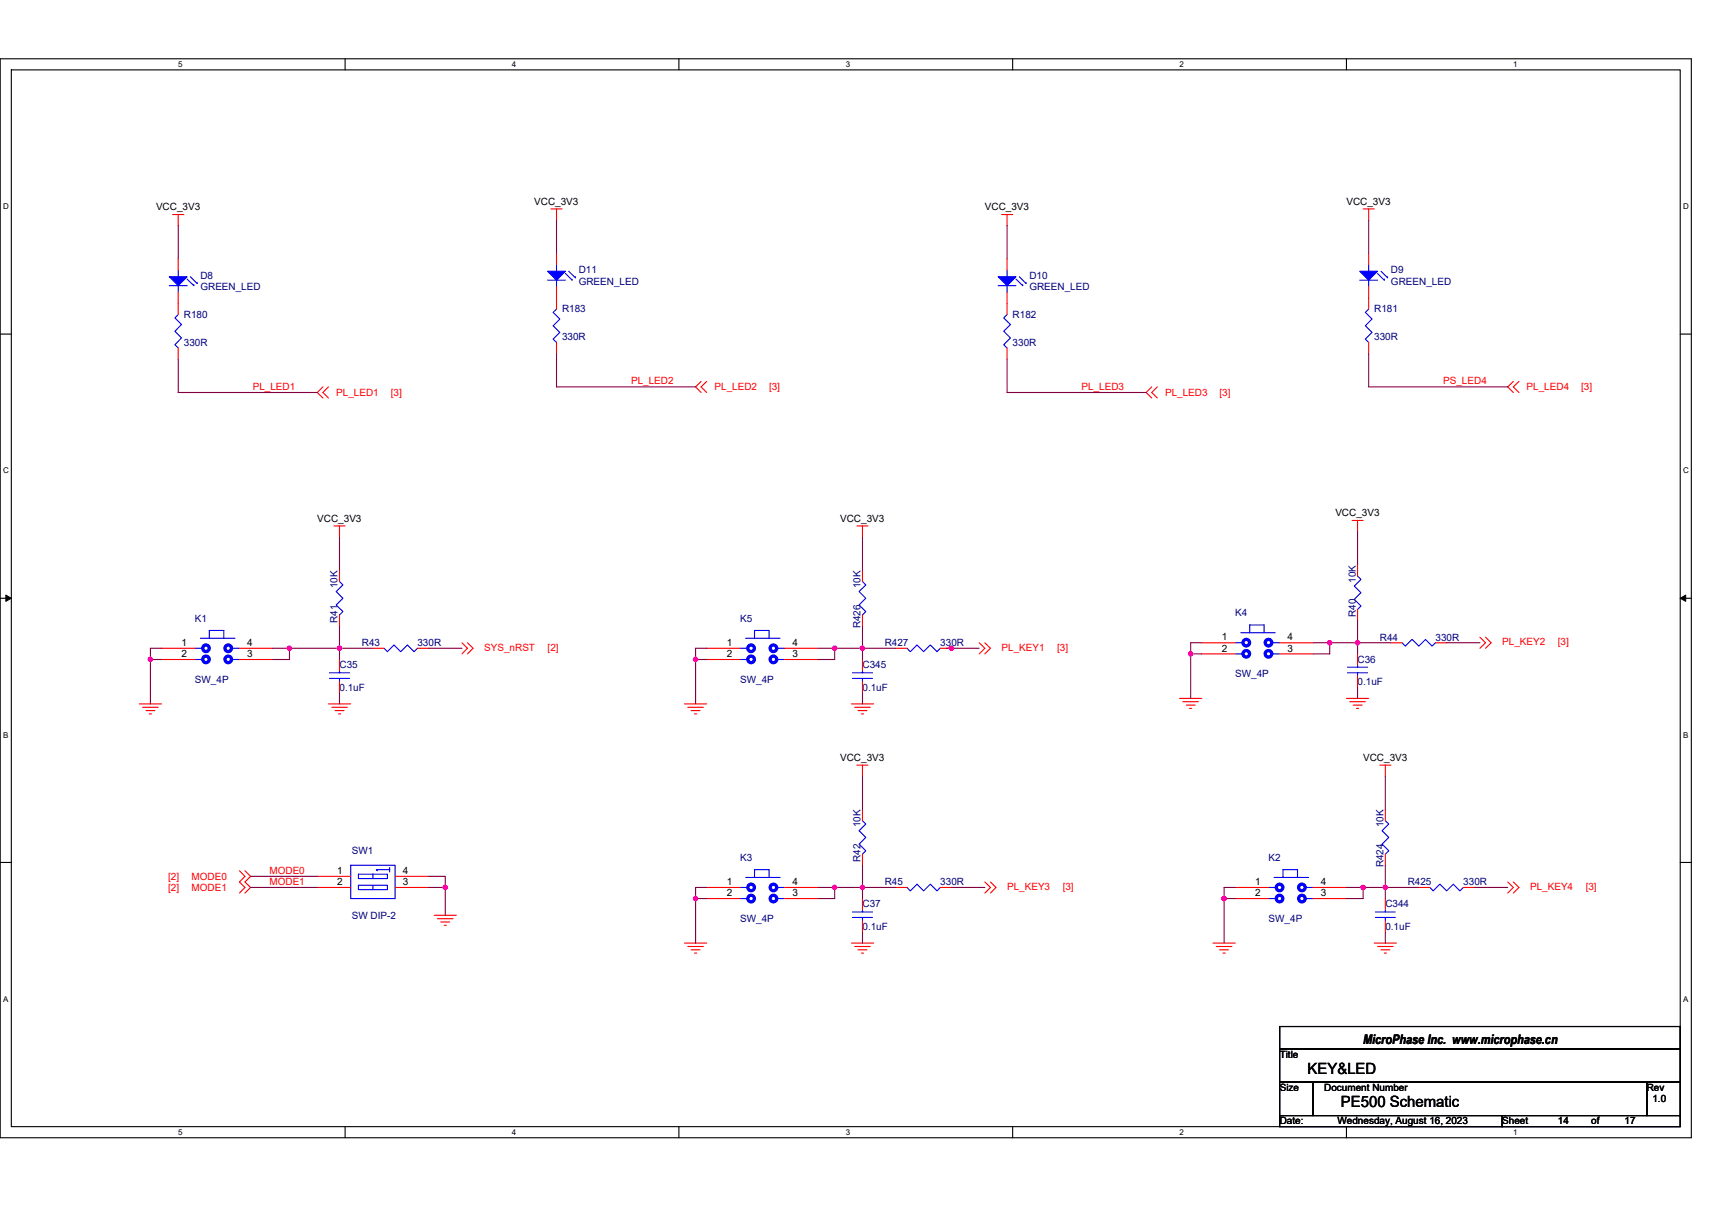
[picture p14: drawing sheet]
<svg xmlns="http://www.w3.org/2000/svg" width="297mm" height="210mm" viewBox="0 0 297 210" stroke-linecap="round" stroke-linejoin="round" font-family="sans-serif">
<defs><g id="words">
<g font-size="2.7">
<text x="226.9" y="186.3">KEY&amp;LED</text>
<text x="232.6" y="192.1">PE500 Schematic</text>
</g>
<text font-size="2.3" x="236.5" y="181.1">MicroPhase Inc. www.microphase.cn</text>
<g font-size="1.7">
<text x="92.7" y="35.5">VCC_3V3</text>
<text x="233.6" y="35.5">VCC_3V3</text>
<text x="27.1" y="36.4">VCC_3V3</text>
<text x="170.9" y="36.4">VCC_3V3</text>
<text x="231.7" y="89.5">VCC_3V3</text>
<text x="55.1" y="90.5">VCC_3V3</text>
<text x="145.8" y="90.5">VCC_3V3</text>
<text x="31.5" y="112.1">1</text>
<text x="42.9" y="112.1">4</text>
<text x="126.1" y="112.1">1</text>
<text x="137.5" y="112.1">4</text>
<text x="212" y="111.1">1</text>
<text x="212" y="113.1">2</text>
<text x="223.4" y="111.1">4</text>
<text x="223.4" y="113.1">3</text>
<text x="31.5" y="114">2</text>
<text x="42.9" y="114">3</text>
<text x="126.1" y="114">2</text>
<text x="137.5" y="114">3</text>
<text x="145.8" y="132">VCC_3V3</text>
<text x="236.5" y="132">VCC_3V3</text>
<text x="58.5" y="151.7">1</text>
<text x="58.5" y="153.6">2</text>
<text x="69.9" y="151.7">4</text>
<text x="69.9" y="153.6">3</text>
<text x="126.1" y="153.6">1</text>
<text x="126.1" y="155.5">2</text>
<text x="137.5" y="153.6">4</text>
<text x="137.5" y="155.5">3</text>
<text x="217.8" y="153.6">1</text>
<text x="217.8" y="155.5">2</text>
<text x="229.2" y="153.6">4</text>
<text x="229.2" y="155.5">3</text>
<text x="222" y="183.6">Title</text>
<text x="222" y="189.3">Size</text>
<text x="229.8" y="189.3">Document Number</text>
<text x="285.7" y="189.3">Rev</text>
<text x="286.7" y="191.3">1.0</text>
<text x="222" y="195.1">Date:</text>
<text x="232.1" y="195.1">Wednesday, August 16, 2023</text>
<text x="260.6" y="195.1">Sheet</text>
<text x="270.3" y="195.1">14</text>
<text x="276.1" y="195.1">of</text>
<text x="281.9" y="195.1">17</text>
</g>
<g font-size="1.7" fill="#000080">
<text x="100.4" y="47.5">D11</text>
<text x="241.3" y="47.5">D9</text>
<text x="34.8" y="48.4">D8</text>
<text x="34.8" y="50.4">GREEN_LED</text>
<text x="100.4" y="49.4">GREEN_LED</text>
<text x="178.6" y="48.4">D10</text>
<text x="178.6" y="50.4">GREEN_LED</text>
<text x="241.3" y="49.4">GREEN_LED</text>
<text x="31.9" y="55.2">R180</text>
<text x="97.5" y="54.2">R183</text>
<text x="97.5" y="59">330R</text>
<text x="175.7" y="55.2">R182</text>
<text x="238.4" y="54.2">R181</text>
<text x="238.4" y="59">330R</text>
<text x="31.9" y="60">330R</text>
<text x="175.7" y="60">330R</text>
<text x="235.2" y="101.1" transform="rotate(-90 235.2 101.1)">10K</text>
<text x="33.8" y="107.9">K1</text>
<text x="58.6" y="102.1" transform="rotate(-90 58.6 102.1)">10K</text>
<text x="128.4" y="107.9">K5</text>
<text x="149.3" y="102.1" transform="rotate(-90 149.3 102.1)">10K</text>
<text x="214.3" y="106.9">K4</text>
<text x="235.2" y="107.1" transform="rotate(-90 235.2 107.1)">R40</text>
<text x="58.6" y="108.1" transform="rotate(-90 58.6 108.1)">R41</text>
<text x="62.8" y="112.1">R43</text>
<text x="72.4" y="112.1">330R</text>
<text x="149.3" y="109" transform="rotate(-90 149.3 109)">R426</text>
<text x="153.5" y="112.1">R427</text>
<text x="163.1" y="112.1">330R</text>
<text x="239.4" y="111.2">R44</text>
<text x="249.1" y="111.2">330R</text>
<text x="33.8" y="118.5">SW_4P</text>
<text x="58.9" y="116">C35</text>
<text x="58.9" y="119.8">0.1uF</text>
<text x="128.4" y="118.5">SW_4P</text>
<text x="149.6" y="116">C345</text>
<text x="149.6" y="119.8">0.1uF</text>
<text x="214.3" y="117.5">SW_4P</text>
<text x="235.5" y="115">C36</text>
<text x="235.5" y="118.9">0.1uF</text>
<text x="149.3" y="143.6" transform="rotate(-90 149.3 143.6)">10K</text>
<text x="240" y="143.6" transform="rotate(-90 240 143.6)">10K</text>
<text x="61" y="148.2">SW1</text>
<text x="128.4" y="149.4">K3</text>
<text x="149.3" y="149.6" transform="rotate(-90 149.3 149.6)">R42</text>
<text x="220.1" y="149.4">K2</text>
<text x="153.5" y="153.6">R45</text>
<text x="163.1" y="153.6">330R</text>
<text x="240" y="150.5" transform="rotate(-90 240 150.5)">R424</text>
<text x="244.2" y="153.6">R425</text>
<text x="253.9" y="153.6">330R</text>
<text x="61" y="159.4">SW DIP-2</text>
<text x="128.4" y="160">SW_4P</text>
<text x="149.6" y="157.5">C37</text>
<text x="149.6" y="161.4">0.1uF</text>
<text x="220.1" y="160">SW_4P</text>
<text x="240.4" y="157.5">C344</text>
<text x="240.4" y="161.4">0.1uF</text>
</g>
<g font-size="1.7" fill="#f00">
<text x="43.9" y="67.6">PL_LED1</text>
<text x="58.3" y="68.7">PL_LED1</text>
<text x="67.8" y="68.7">[3]</text>
<text x="109.5" y="66.7">PL_LED2</text>
<text x="124" y="67.7">PL_LED2</text>
<text x="133.4" y="67.7">[3]</text>
<text x="187.7" y="67.6">PL_LED3</text>
<text x="202.1" y="68.7">PL_LED3</text>
<text x="211.6" y="68.7">[3]</text>
<text x="250.4" y="66.7">PS_LED4</text>
<text x="264.9" y="67.7">PL_LED4</text>
<text x="274.3" y="67.7">[3]</text>
<text x="84" y="112.9">SYS_nRST</text>
<text x="95" y="112.9">[2]</text>
<text x="173.8" y="112.9">PL_KEY1</text>
<text x="183.4" y="112.9">[3]</text>
<text x="260.6" y="111.9">PL_KEY2</text>
<text x="270.3" y="111.9">[3]</text>
<text x="29.2" y="152.7">[2]</text>
<text x="29.2" y="154.6">[2]</text>
<text x="33.2" y="152.7">MODE0</text>
<text x="33.2" y="154.6">MODE1</text>
<text x="46.8" y="151.7">MODE0</text>
<text x="46.8" y="153.6">MODE1</text>
<text x="174.7" y="154.4">PL_KEY3</text>
<text x="184.4" y="154.4">[3]</text>
<text x="265.5" y="154.4">PL_KEY4</text>
<text x="275.1" y="154.4">[3]</text>
</g>
<g font-size="1.4">
<text x="30.9" y="11.7">5</text>
<text x="88.8" y="11.7">4</text>
<text x="146.7" y="11.7">3</text>
<text x="204.7" y="11.7">2</text>
<text x="262.6" y="11.7">1</text>
<text x=".5" y="36.3">D</text>
<text x="292" y="36.3">D</text>
<text x=".5" y="82.1">C</text>
<text x="292" y="82.1">C</text>
<text x=".5" y="128">B</text>
<text x="292" y="128">B</text>
<text x=".5" y="173.8">A</text>
<text x="292" y="173.8">A</text>
<text x="30.9" y="197">5</text>
<text x="88.8" y="197">4</text>
<text x="146.7" y="197">3</text>
<text x="204.7" y="197">2</text>
<text x="262.6" y="197">1</text>
</g>
</g></defs>
<path d="M0 10.2h293.5v187.2h-293.5zM2 12.1h289.5v183.4h-289.5z" fill="none" stroke="#000" stroke-width=".19"/>
<g fill="#fff">
<path d="M30.9 10.4h.8v1.6h-.8z"/>
<path d="M30.9 195.7h.8v1.6h-.8z"/>
</g>
<path d="M59.9 10.2v1.9M59.9 195.5v1.9" fill="none" stroke="#000" stroke-width=".19"/>
<g fill="#fff">
<path d="M88.8 10.4h.8v1.6h-.8z"/>
<path d="M88.8 195.7h.8v1.6h-.8z"/>
</g>
<path d="M117.8 10.2v1.9M117.8 195.5v1.9" fill="none" stroke="#000" stroke-width=".19"/>
<g fill="#fff">
<path d="M146.7 10.4h.8v1.6h-.8z"/>
<path d="M146.7 195.7h.8v1.6h-.8z"/>
</g>
<path d="M175.7 10.2v1.9M175.7 195.5v1.9" fill="none" stroke="#000" stroke-width=".19"/>
<g fill="#fff">
<path d="M204.7 10.4h.7v1.6h-.7z"/>
<path d="M204.7 195.7h.7v1.6h-.7z"/>
</g>
<path d="M233.6 10.2v1.9M233.6 195.5v1.9" fill="none" stroke="#000" stroke-width=".19"/>
<g fill="#fff">
<path d="M262.6 10.4h.7v1.6h-.7z"/>
<path d="M262.6 195.7h.7v1.6h-.7z"/>
<path d="M.5 35.1h1v1.5h-1z"/>
<path d="M292 35.1h1v1.5h-1z"/>
<path d="M.5 80.9h1v1.5h-1z"/>
<path d="M292 80.9h1v1.5h-1z"/>
</g>
<path d="M0 58h2M291.5 58h2" fill="none" stroke="#000" stroke-width=".19"/>
<g fill="#fff">
<path d="M.5 126.7h.9v1.6h-.9z"/>
<path d="M292 126.7h.9v1.6h-.9z"/>
</g>
<path d="M0 103.8h2M291.5 103.8h2" fill="none" stroke="#000" stroke-width=".19"/>
<path d="M1 103.3l1 .5-1 .6zM291.5 103.8l1-.5v1.1z" fill="#000" stroke="#000" stroke-width=".17"/>
<g fill="#fff">
<path d="M.5 172.6h.9v1.5h-.9z"/>
<path d="M292 172.6h.9v1.5h-.9z"/>
</g>
<path d="M0 149.7h2M291.5 149.7h2M222 178.1h69.5v3.9h-69.5zM222 182h69.5v5.8h-69.5zM222 187.8h5.8v5.8h-5.8zM222 193.6h38.6v1.9h-38.6zM227.8 187.8h57.9v5.8h-57.9zM260.6 193.6h30.9v1.9h-30.9zM285.7 187.8h5.8v5.8h-5.8z" fill="none" stroke="#000" stroke-width=".19"/>
<g fill="none" stroke="#f00" stroke-width=".19">
<path d="M29.9 37.2h2M30.9 37.2v2M95.6 36.3h1.9M96.6 36.3v1.9M173.8 37.2h1.9M174.7 37.2v2M236.5 36.3h1.9M237.5 36.3v1.9M30.9 50.7v3.9M30.9 44.9v2M96.6 49.8v3.8M96.6 44v1.9"/>
<path d="M96.6 59.4v2M174.7 50.7v3.9M174.7 44.9v2M237.5 59.4v2M237.5 49.8v3.8M237.5 44v1.9M30.9 60.4v1.9M56 67.1l-.9 1 .9 1M57 67.1l-1 1 1 1M121.6 66.2l-.9 .9 .9 1M122.6 66.2l-1 .9 1 1M174.7 60.4v1.9"/>
<path d="M199.8 67.1l-.9 1 .9 1M200.8 67.1l-1 1 1 1M262.6 66.2l-1 .9 1 1M263.5 66.2l-.9 .9 .9 1M58 91.3h1.9M58.9 91.3v1.9M58.9 99v1.9M148.7 91.3h1.9M149.6 91.3v1.9M149.6 99v1.9M234.6 90.3h1.9M235.5 90.3v1.9"/>
<path d="M235.5 98v2M28 112.5h5.8M28 114.4h5.8M41.5 112.5h5.8M41.5 114.4h5.8M58.9 106.7v1.9M58.9 114.4v2M58.9 118.3v1.9M64.7 112.5h1.9M72.4 112.5h2M80.2 111.5l.9 1-.9 1M81.1 111.5l1 1-1 1"/>
<path d="M122.6 112.5h5.8M122.6 114.4h5.8M136.1 112.5h5.8M136.1 114.4h5.8M149.6 106.7v1.9M149.6 114.4v2M149.6 118.3v1.9M155.4 112.5h2M163.1 112.5h2M169.9 111.5l1 1-1 1M170.9 111.5l.9 1-.9 1M208.5 111.5h5.8"/>
<path d="M208.5 113.5h5.8M222 111.5h5.8M222 113.5h5.8M235.5 105.7v2M235.5 113.5v1.9M235.5 117.3v2M241.3 111.5h2M249.1 111.5h1.9M256.8 110.6l.9 .9-.9 1M257.7 110.6l1 .9-1 1M24.2 122.2h3.8M24.7 122.7h2.7"/>
<path d="M25.3 123.3h1.6M25.9 123.9h.4M57 122.2h3.9M57.6 122.7h2.7M58.1 123.3h1.6M58.7 123.9h.4M118.8 122.2h3.8M119.3 122.7h2.7M119.9 123.3h1.6M120.5 123.9h.4M147.7 122.2h3.9M148.3 122.7h2.7"/>
<path d="M148.7 132.8h1.9M148.9 123.3h1.5M149.5 123.9h.3M149.6 132.8v1.9M204.7 121.2h3.8M205.2 121.8h2.7M205.8 122.4h1.6M206.4 122.9h.4M233.6 121.2h3.9M234.2 121.8h2.7M234.8 122.4h1.5M235.3 122.9h.4"/>
<path d="M239.4 132.8h1.9M240.4 132.8v1.9M41.5 151.1l1 1-1 1 1 .9-1 1M42.5 151.1l1 1-1 1 1 .9-1 1M55.1 152.1h5.8M55.1 154h5.8M68.6 152.1h5.8M68.6 154h5.8M75.3 158.8h3.9M75.9 159.4h2.7M76.5 160h1.5M122.6 154h5.8"/>
<path d="M122.6 155.9h5.8M136.1 154h5.8M136.1 155.9h5.8M149.6 140.5v1.9M149.6 148.2v2M149.6 155.9v2M149.6 159.8v1.9M155.4 154h2M163.1 154h2M170.9 153.1l.9 .9-.9 1M171.8 153.1l1 .9-1 1M214.3 154h5.8"/>
<path d="M214.3 155.9h5.8M227.8 154h5.8M227.8 155.9h5.8M240.4 140.5v1.9M240.4 148.2v2M240.4 155.9v2M240.4 159.8v1.9M246.2 154h1.9M253.9 154h1.9M261.6 153.1l1 .9-1 1M262.6 153.1l.9 .9-.9 1M77.1 160.6h.3"/>
<path d="M118.8 163.7h3.8M119.3 164.3h2.7M119.9 164.8h1.6M120.5 165.4h.4M147.7 163.7h3.9M148.3 164.3h2.7M148.9 164.8h1.5M149.5 165.4h.3M210.5 163.7h3.8M211 164.3h2.7M211.6 164.8h1.5M212.2 165.4h.4"/>
<path d="M238.4 163.7h3.9M239 164.3h2.7M239.6 164.8h1.5M240.2 165.4h.4"/>
</g>
<g fill="none" stroke="#00f" stroke-width=".19">
<path d="M29.4 49.6h3.1M30.9 46.9v1.1M30.9 49.6v1.1M30.9 54.6l-.6 .6 1.2 1.1-1.2 1.2 1.2 1.2-1.2 1.1 .6 .6M32.5 48.4l1.1 1.2v-.2M33 48l1.2 1.2v-.2M95 48.6h3.1M96.6 45.9v1.2M96.6 48.6v1.2M96.6 53.6l-.6 .6 1.1 1.2-1.1 1.1 1.1 1.2-1.1 1.1 .6 .6M98.1 47.5l1.1 1.1v-.2M98.7 47.1l1.1 1.1v-.2"/>
<path d="M173.2 49.6h3.1M174.7 46.9v1.1M174.7 49.6v1.1M174.7 54.6l-.5 .6 1.1 1.1-1.1 1.2 1.1 1.2-1.1 1.1 .5 .6M176.3 48.4l1.1 1.2v-.2M176.9 48l1.1 1.2v-.2M235.9 48.6h3.1M237.5 53.6l-.6 .6 1.2 1.2-1.2 1.1 1.2 1.2-1.2 1.1 .6 .6M237.5 45.9v1.2M237.5 48.6v1.2M239 47.5l1.2 1.1v-.2M239.6 47.1l1.1 1.1v-.2"/>
<path d="M235.5 100l.6 .5-1.1 1.2 1.1 1.1-1.1 1.2 1.1 1.2-.6 .5M33.8 114.4h1.4M33.8 112.5h1.4M34.8 110.8h6M36.3 110.8v-1.4h2.5v1.4M40.2 114.4h1.3M40.2 112.5h1.3M57.2 117.7h3.4M57.2 116.8h3.4M58.9 100.9l.6 .6-1.2 1.2 1.2 1.1-1.2 1.2 1.2 1.1-.6 .6M58.9 116.4v.4M58.9 117.7v.6"/>
<path d="M66.6 112.5l.6 .6 1.2-1.2 1.1 1.2 1.2-1.2 1.1 1.2 .6-.6M128.4 112.5h1.3M128.4 114.4h1.3M129.4 110.8h6M130.9 110.8v-1.4h2.5v1.4M134.8 112.5h1.3M134.8 114.4h1.3M147.9 117.7h3.5M147.9 116.8h3.5M149.6 100.9l.6 .6-1.1 1.2 1.1 1.1-1.1 1.2 1.1 1.1-.6 .6M149.6 116.4v.4M149.6 117.7v.6"/>
<path d="M157.4 112.5l.5 .6 1.2-1.2 1.1 1.2 1.2-1.2 1.2 1.2 .5-.6M214.3 111.5h1.4M214.3 113.5h1.4M215.3 109.8h6M216.8 109.8v-1.3h2.5v1.3M220.7 111.5h1.3M220.7 113.5h1.3M233.8 116.8h3.5M233.8 115.8h3.5M235.5 115.4v.4M235.5 116.8v.5M243.3 111.5l.5 .6 1.2-1.1 1.2 1.1 1.1-1.1 1.2 1.1 .6-.6"/>
<path d="M60.9 150.2h7.7v5.7h-7.7zM62.2 151.7h5v.8h-5zM62.2 153.6h5v.8h-5zM64.7 151.7v.8M64.7 153.6v.8M67.6 150.5v.8M67.6 150.9h-2.3l.2 .2M128.4 154h1.3M128.4 155.9h1.3M129.4 152.3h6M130.9 152.3v-1.4h2.5v1.4M134.8 154h1.3"/>
<path d="M134.8 155.9h1.3M147.9 159.2h3.5M147.9 158.3h3.5M149.6 142.4l.6 .6-1.1 1.2 1.1 1.1-1.1 1.2 1.1 1.1-.6 .6M149.6 157.9v.4M149.6 159.2v.6M157.4 154l.5 .6 1.2-1.2 1.1 1.2 1.2-1.2 1.2 1.2 .5-.6M220.1 154h1.3M220.1 155.9h1.3M221.1 152.3h6M222.6 152.3v-1.4h2.5v1.4M226.5 154h1.3"/>
<path d="M226.5 155.9h1.3M238.6 159.2h3.5M238.6 158.3h3.5M240.4 142.4l.6 .6-1.2 1.2 1.2 1.1-1.2 1.2 1.2 1.1-.6 .6M240.4 157.9v.4M240.4 159.2v.6M248.1 154l.6 .6 1.1-1.2 1.2 1.2 1.2-1.2 1.1 1.2 .6-.6"/>
</g>
<g fill="none" stroke="#00f" stroke-width=".57">
<circle cx="35.7" cy="114.4" r=".57"/>
<circle cx="35.7" cy="112.5" r=".57"/>
<circle cx="39.6" cy="112.5" r=".57"/>
<circle cx="39.6" cy="114.4" r=".57"/>
<circle cx="130.3" cy="112.5" r=".57"/>
<circle cx="130.3" cy="114.4" r=".57"/>
<circle cx="134.2" cy="114.4" r=".57"/>
<circle cx="134.2" cy="112.5" r=".57"/>
<circle cx="216.2" cy="111.5" r=".57"/>
<circle cx="216.2" cy="113.5" r=".57"/>
<circle cx="220.1" cy="111.5" r=".57"/>
<circle cx="220.1" cy="113.5" r=".57"/>
<circle cx="130.3" cy="155.9" r=".57"/>
<circle cx="130.3" cy="154" r=".57"/>
<circle cx="134.2" cy="155.9" r=".57"/>
<circle cx="134.2" cy="154" r=".57"/>
<circle cx="222" cy="154" r=".57"/>
<circle cx="222" cy="155.9" r=".57"/>
<circle cx="225.9" cy="154" r=".57"/>
<circle cx="225.9" cy="155.9" r=".57"/>
</g>
<g fill="#00f" stroke="#00f" stroke-width=".19">
<path d="M173.2 48h3.1l-1.6 1.6z" fill-rule="evenodd"/>
<path d="M235.9 47.1h3.1l-1.5 1.5z" fill-rule="evenodd"/>
<path d="M95 47.1h3.1l-1.5 1.5z" fill-rule="evenodd"/>
<path d="M29.4 48h3.1l-1.6 1.6z" fill-rule="evenodd"/>
</g>
<g fill="none" stroke="#800040" stroke-width=".19">
<path d="M30.9 39.2v5.7M96.6 38.2v5.8M174.7 39.2v5.7M237.5 38.2v5.8M30.9 62.3v5.8h24.2M96.6 61.4v5.7h24.1M174.7 62.3v5.8h24.2M237.5 61.4v5.7h24.1M58.9 93.2v5.8M149.6 93.2v5.8M235.5 92.2v5.8M26.1 114.4h1.9"/>
<path d="M26.1 114.4v7.8M28 112.5h-1.9v1.9M47.3 112.5h2.9M50.2 112.5v1.9h-2.9M50.2 112.5h8.7M58.9 108.6v3.9M58.9 112.5v1.9M58.9 112.5h5.8M74.4 112.5h5.8M120.7 114.4h1.9M120.7 114.4v7.8M122.6 112.5h-1.9v1.9"/>
<path d="M141.9 112.5h2.9M144.8 112.5h4.8M144.8 112.5v1.9h-2.9M149.6 108.6v3.9M149.6 112.5v1.9M149.6 112.5h5.8M164.1 112.5h5.8M206.6 113.5v7.7M206.6 113.5h1.9M208.5 111.5h-1.9v2M227.8 111.5h2.9M230.7 111.5h4.8"/>
<path d="M230.7 111.5v2h-2.9M235.5 111.5h5.8M235.5 107.7v3.8M235.5 119.3v1.9M235.5 111.5v2M251 111.5h5.8M58.9 120.2v2M149.6 120.2v2M149.6 134.7v5.8M240.4 134.7v5.8M43.5 152.1h11.6M43.5 154h11.6"/>
<path d="M74.4 152.1h2.9v1.9M74.4 154h2.9M77.3 154v4.8M120.7 155.9h1.9M120.7 155.9v7.8M122.6 154h-1.9v1.9M141.9 154h2.9M144.8 154h4.8M144.8 154v1.9h-2.9M149.6 150.2v3.8M149.6 154v1.9M149.6 154h5.8"/>
<path d="M165.1 154h5.8M212.4 155.9h1.9M212.4 155.9v7.8M214.3 154h-1.9v1.9M233.6 154h2.9M236.5 154h3.9M236.5 154v1.9h-2.9M240.4 150.2v3.8M240.4 154v1.9M240.4 154h5.8M255.8 154h5.8M149.6 161.7v2"/>
<path d="M240.4 161.7v2"/>
</g>
<g fill="#f0f" stroke="#f0f" stroke-width=".19">
<circle cx="58.9" cy="112.5" r=".38"/>
<circle cx="50.2" cy="112.5" r=".38"/>
<circle cx="26.1" cy="114.4" r=".38"/>
<circle cx="77.2" cy="154" r=".38"/>
<circle cx="240.3" cy="154" r=".38"/>
<circle cx="236.5" cy="154" r=".38"/>
<circle cx="212.4" cy="155.9" r=".38"/>
<circle cx="149.6" cy="112.5" r=".38"/>
<circle cx="144.8" cy="112.5" r=".38"/>
<circle cx="120.7" cy="114.4" r=".38"/>
<circle cx="165.1" cy="112.5" r=".38"/>
<circle cx="235.5" cy="111.5" r=".38"/>
<circle cx="230.7" cy="111.5" r=".38"/>
<circle cx="206.6" cy="113.5" r=".38"/>
<circle cx="149.6" cy="154" r=".38"/>
<circle cx="144.8" cy="154" r=".38"/>
<circle cx="120.7" cy="155.9" r=".38"/>
</g>
<use href="#words"/>
</svg>
